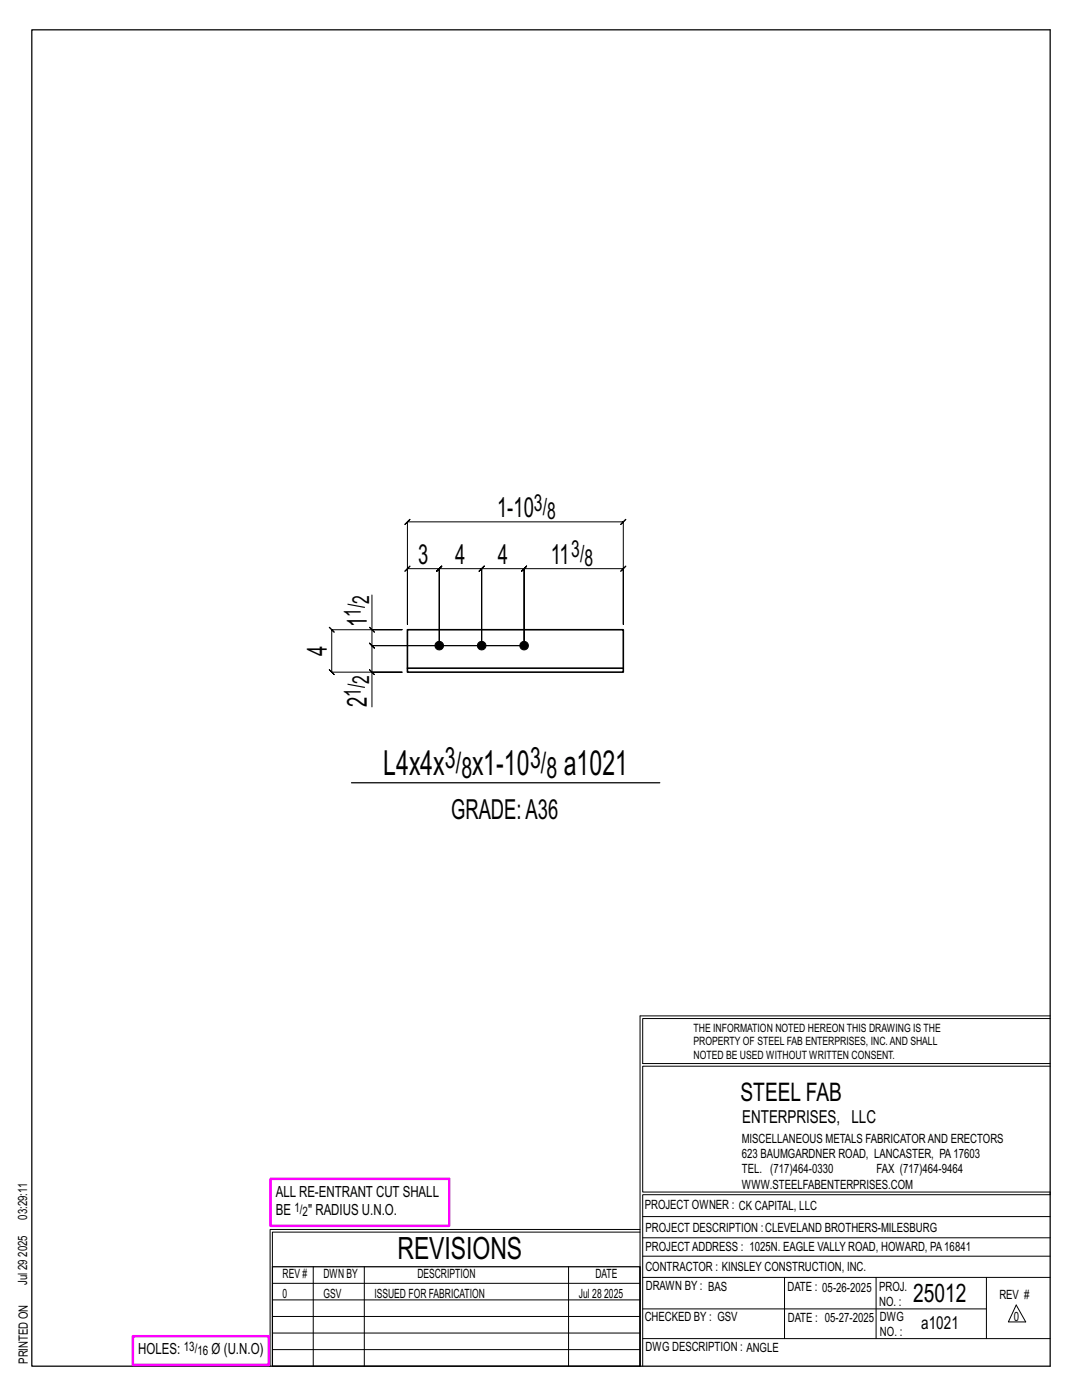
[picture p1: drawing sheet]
<svg xmlns="http://www.w3.org/2000/svg" width="216mm" height="279mm" viewBox="0 0 216 279" stroke-linecap="round" stroke-linejoin="round" font-family="sans-serif">
<defs><g id="words">
<g font-size="6.9">
<text x="76.5" y="154.8">L4x4x</text>
<text x="94.2" y="154.8">x1-10</text>
<text x="112.5" y="154.8">a1021</text>
</g>
<text font-size="6.1" x="79.3" y="251.3">REVISIONS</text>
<g font-size="5.9">
<text x="88.8" y="153.2">3/</text>
<text x="92.1" y="155.3">8</text>
<text x="105.8" y="153.2">3/</text>
<text x="109" y="155.3">8</text>
</g>
<g font-size="5.5">
<text x="99.2" y="103.2">1-10</text>
<text x="83.4" y="112.5">3</text>
<text x="90.9" y="112.5">4</text>
<text x="99.3" y="112.5">4</text>
<text x="109.9" y="112.5">11</text>
<text x="73.2" y="125.1" transform="rotate(-90 73.2 125.1)">1</text>
<text x="65.2" y="130.9" transform="rotate(-90 65.2 130.9)">4</text>
<text x="73.2" y="141.1" transform="rotate(-90 73.2 141.1)">2</text>
<text x="90" y="163.5">GRADE:A36</text>
</g>
<g font-size="5.1">
<text x="147.8" y="219.8">STEEL FAB</text>
<text x="182.2" y="259.9">25012</text>
</g>
<g font-size="4.7">
<text x="106.6" y="101.9">3/</text>
<text x="109.2" y="103.6">8</text>
<text x="114" y="111.3">3/</text>
<text x="116.6" y="112.9">8</text>
<text x="72" y="123.1" transform="rotate(-90 72 123.1)">1/</text>
<text x="73.6" y="120.5" transform="rotate(-90 73.6 120.5)">2</text>
<text x="73.6" y="136.4" transform="rotate(-90 73.6 136.4)">2</text>
<text x="72" y="139" transform="rotate(-90 72 139)">1/</text>
</g>
<g font-size="3.6">
<text x="148.1" y="224.1">ENTERPRISES, LLC</text>
<text x="183.8" y="265.2">a1021</text>
</g>
<g font-size="3.1">
<text x="55" y="238.9">ALL RE-ENTRANT CUT SHALL</text>
<text x="55" y="242.5">BE</text>
<text x="61.5" y="242.5">&quot; RADIUS U.N.O.</text>
<text x="27.6" y="270.2">HOLES:</text>
<text x="42.2" y="270.2">Ø (U.N.O)</text>
</g>
<g font-size="2.6">
<text x="58.8" y="241.8">1/</text>
<text x="60.4" y="242.7">2</text>
<text x="36.7" y="269.6">13/</text>
<text x="39.4" y="270.5">16</text>
</g>
<g font-size="2.5">
<text x="148" y="231.2">623 BAUMGARDNER ROAD, LANCASTER, PA17603</text>
<text x="148" y="228.1">MISCELLANEOUS METALS FABRICATORAND ERECTORS</text>
<text x="148" y="237.2">WWW.STEELFABENTERPRISES.COM</text>
<text x="148" y="234.2">TEL. (717)464-0330</text>
<text x="174.9" y="234.2">FAX (717)464-9464</text>
<text x="5.4" y="243.4" transform="rotate(-90 5.4 243.4)">03:29:11</text>
<text x="128.7" y="241.3">PROJECT OWNER : CK CAPITAL, LLC</text>
<text x="128.8" y="246">PROJECT DESCRIPTION :CLEVELAND BROTHERS-MILESBURG</text>
<text x="5.4" y="250.8" transform="rotate(-90 5.4 250.8)">2025</text>
<text x="128.8" y="249.7">PROJECTADDRESS : 1025N. EAGLE VALLY ROAD, HOWARD, PA16841</text>
<text x="5.4" y="256.5" transform="rotate(-90 5.4 256.5)">Jul 29</text>
<text x="56.4" y="255">REV #</text>
<text x="64.5" y="255">DWN BY</text>
<text x="83.3" y="255">DESCRIPTION</text>
<text x="118.8" y="255">DATE</text>
<text x="128.8" y="253.7">CONTRACTOR : KINSLEY CONSTRUCTION, INC.</text>
<text x="128.9" y="257.5">DRAWN BY : BAS</text>
<text x="157.1" y="257.6">DATE : 05-26-2025</text>
<text x="175.4" y="257.7">PROJ.</text>
<text x="56.4" y="259">0</text>
<text x="64.5" y="259">GSV</text>
<text x="74.7" y="259">ISSUED FOR FABRICATION</text>
<text x="115.5" y="259">Jul 28</text>
<text x="120.6" y="259">2025</text>
<text x="128.6" y="263.7">CHECKED BY : GSV</text>
<text x="157.2" y="263.7">DATE : 05-27-2025</text>
<text x="175.4" y="260.7">NO. :</text>
<text x="175.6" y="263.7">DWG</text>
<text x="199.4" y="259.2">REV #</text>
<text x="202.3" y="263.7">0</text>
<text x="128.8" y="269.7">DWG DESCRIPTION : ANGLE</text>
<text x="175.6" y="266.7">NO. :</text>
<text x="5.5" y="272.2" transform="rotate(-90 5.5 272.2)">PRINTED ON</text>
</g>
<g font-size="2.3">
<text x="138.4" y="208.6">PROPERTY OF STEEL FAB ENTERPRISES, INC.AND SHALL</text>
<text x="138.4" y="205.9">THE INFORMATION NOTED HEREON THIS DRAWING IS THE</text>
<text x="138.4" y="211.3">NOTED BE USED WITHOUT WRITTEN CONSENT.</text>
</g>
</g></defs>
<g fill="none" stroke="#000" stroke-width=".2">
<path d="M74.2 118.7v7h6h-14l-.5-.5 1 1-.5-.5v8.4l-.5-.5 1 1-.5-.5h14h-6v7M81.3 104.1l-.5 .5 1-1-.5 .5h43.1l-.5 .5 1-1-.5 .5v20.5v-11.1l.5-.5-1 1 .5-.5h-19.8l.5-.5-1 1 .5-.5v15.4v-15.4l.5-.5-1 1 .5-.5h-8.5l.5-.5-1 1 .5-.5v15.4v-15.4l.5-.5-1 1 .5-.5h-8.5l.5-.5-1 1 .5-.5v15.4v-15.4l.5-.5-1 1 .5-.5h-6.3l.5-.5-1 1 .5-.5v11.1zM73.7 133.6l1 1zM73.7 125.2l1 1zM74.2 125.7v3.2l-.5-.5 1 1-.5-.5h30.4h-30.4l-.5-.5 1 1-.5-.5v5.2M127.7 202.7v70M127.7 202.7h81.8M209.5 203.3h-81.3v9h81.3M209.5 212.8h-81.3v25.1h81.3v.5h-81.3v34.3M54.4 259.4h73.3M54.4 256.1h73.3M62.5 252.8v19.9"/>
<path d="M72.7 252.8v19.9M113.4 252.8v19.9M127.7 245.4h-73.8v27.3M127.7 245.9h-73.3v6.9M128.2 242.8h81.3M128.2 254.9h81.3M128.2 250.7h81.3M128.2 247h81.3M156.5 254.9v12.2M174.8 254.9v12.2M196.8 254.9v12.2M54.4 269.3h73.3"/>
<path d="M54.4 266h73.3M54.4 262.7h73.3M128.2 261.2h68.6M128.2 267.1h81.3M202.8 260.4l1.9 3.4h-3.5z"/>
</g>
<path d="M6.3 6h203.2v266.7h-203.2zM70.1 156.2h61.6M54.4 252.8h73.3v19.9h-73.3z" fill="none" stroke="#000" stroke-width=".25"/>
<path d="M54 235.3h35.6v9.3h-35.6zM26.5 266.7h27.1v5.7h-27.1z" fill="none" stroke="#f0f" stroke-width=".5"/>
<g fill="#000" stroke="#000" stroke-width=".2">
<circle cx="87.6" cy="128.9" r=".86"/>
<circle cx="96.1" cy="128.9" r=".86"/>
<circle cx="104.6" cy="128.9" r=".86"/>
</g>
<path d="M81.3 133.3h43.1v.8h-43.1zM81.3 133.3v-7.6h43.1v7.6" fill="none" stroke="#000" stroke-width=".32"/>
<use href="#words"/>
</svg>
